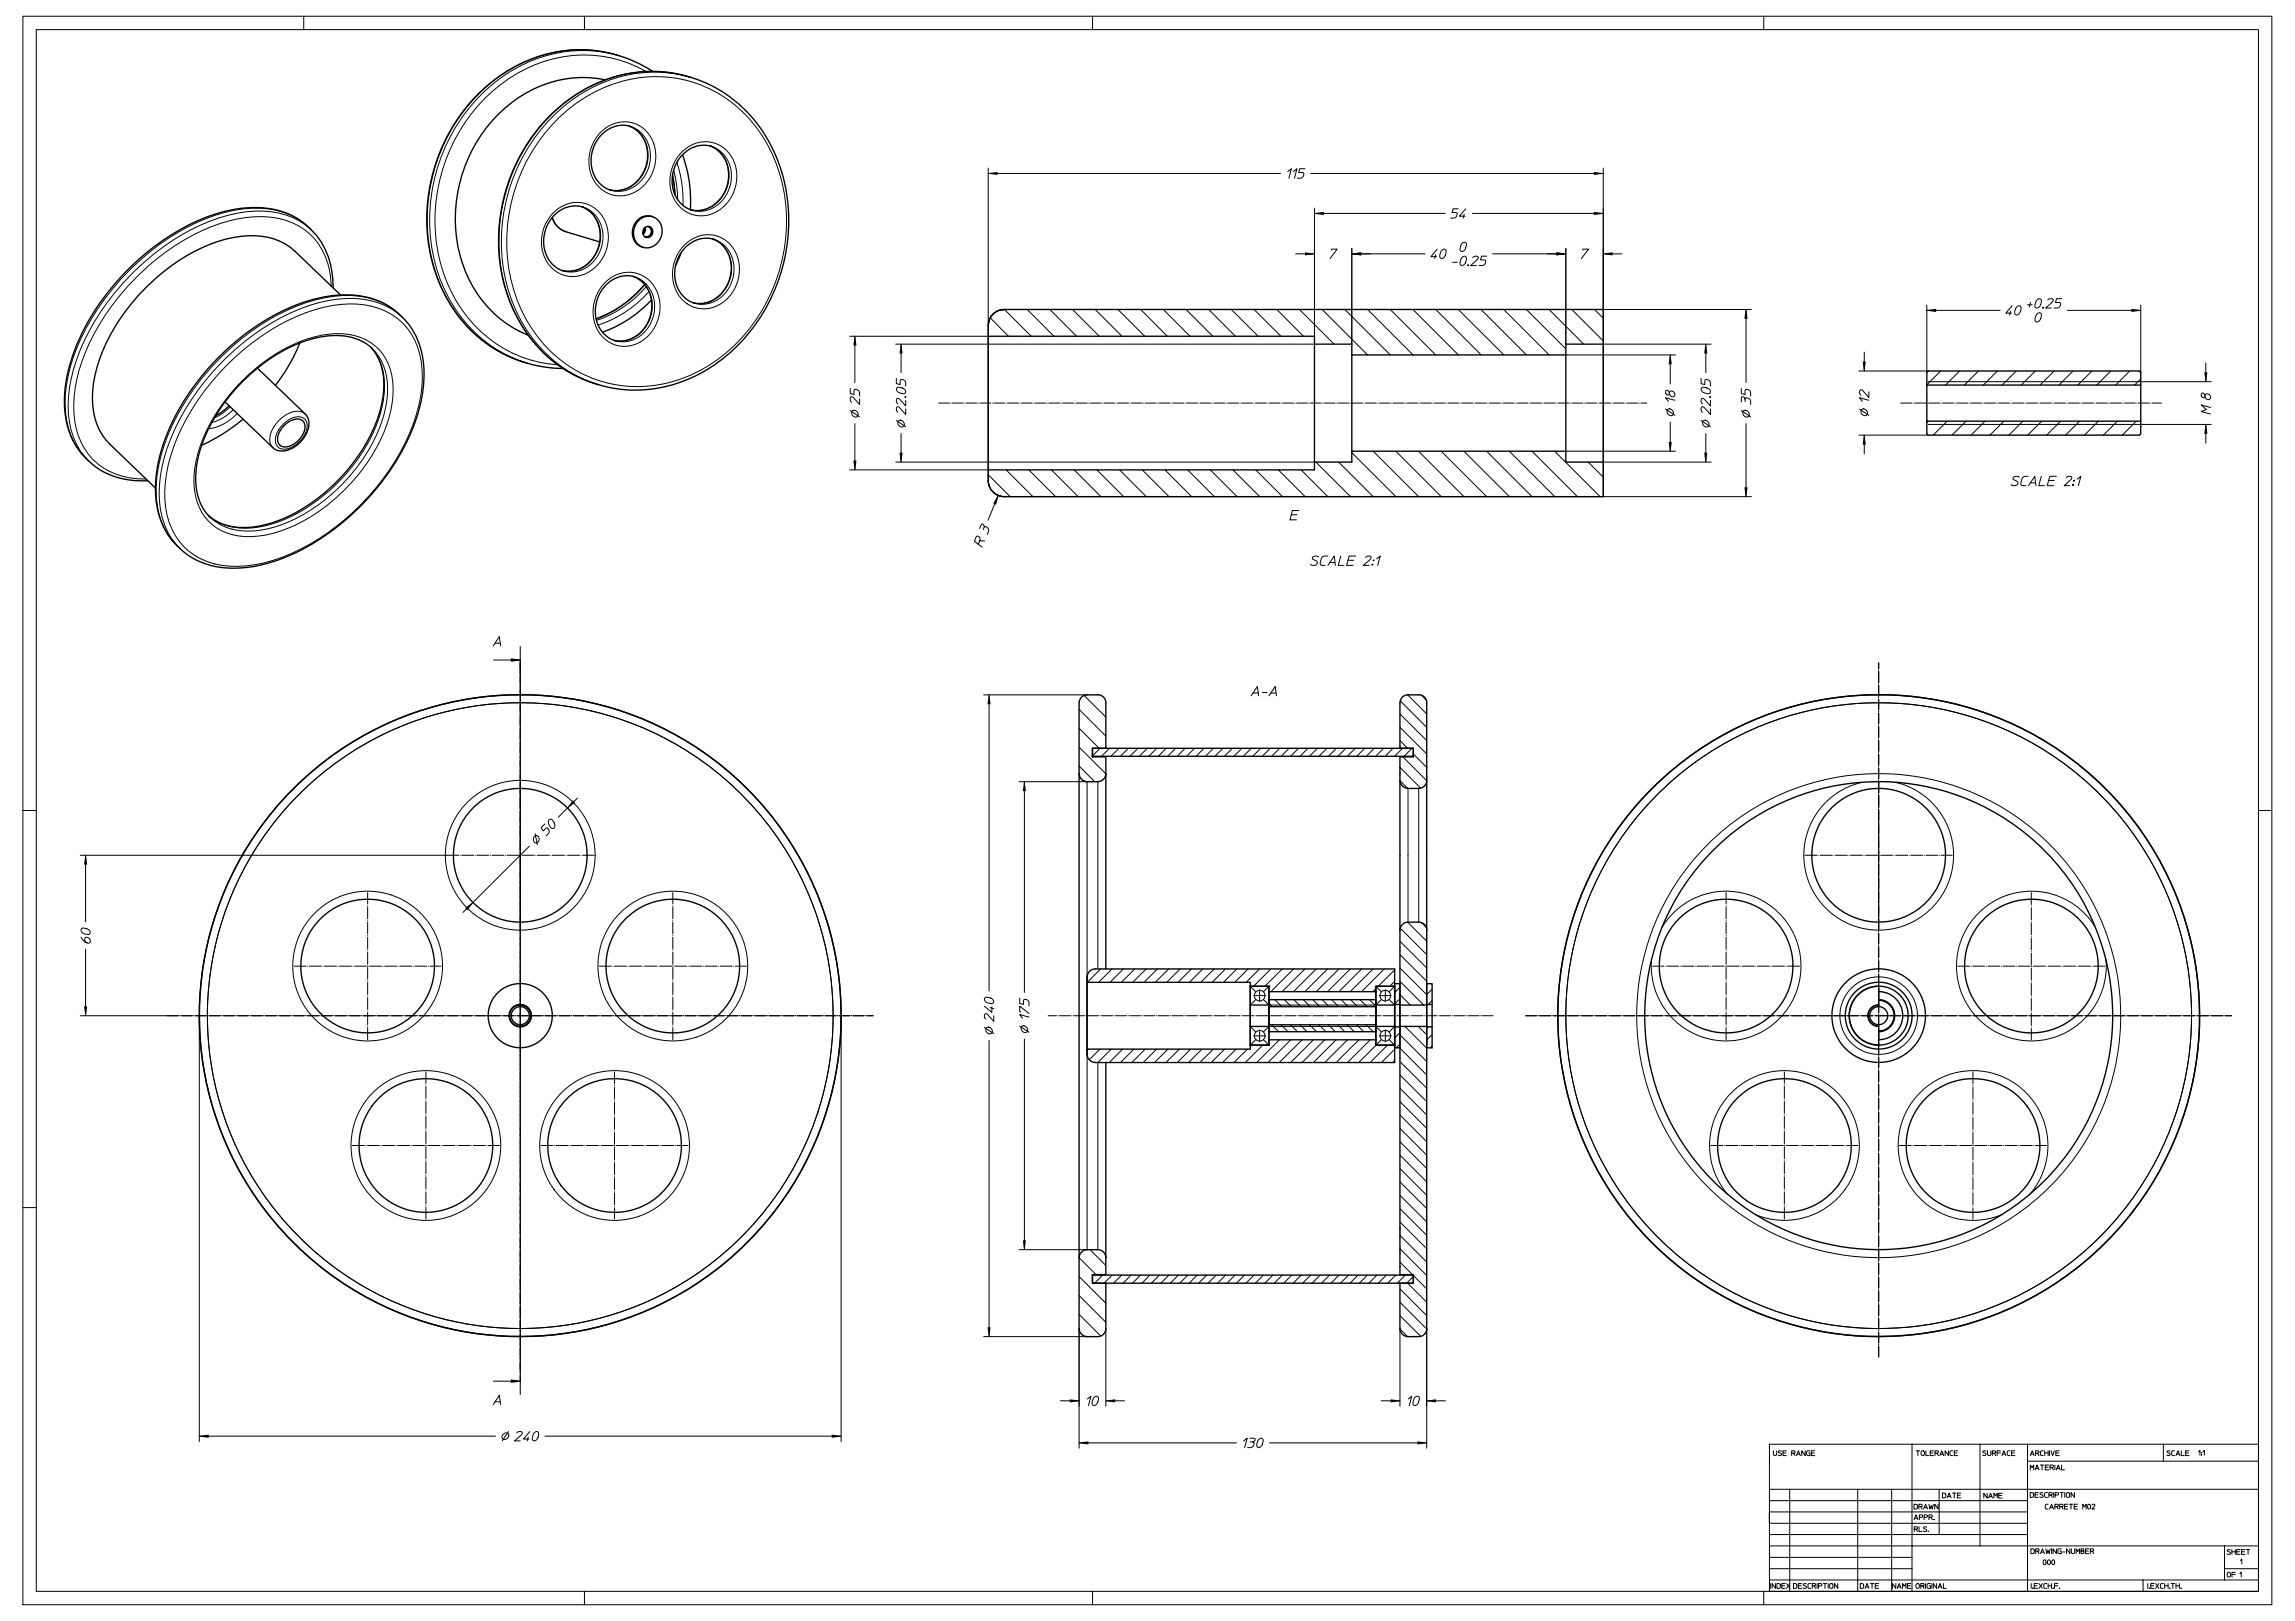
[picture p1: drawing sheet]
<svg xmlns="http://www.w3.org/2000/svg" width="841mm" height="594mm" viewBox="0 0 841 594" stroke-linecap="round" stroke-linejoin="round" font-family="sans-serif">
<g fill="none" stroke="#000" stroke-width=".37">
<path d="M8.4 6h824.1v582h-824.1zM13.3 10.9h814.3v572.2h-814.3zM111.3 6v4.9M214.2 6v4.9M400.4 6v4.9M646.3 6v4.9M226.1 20.2a50.7 50.7 0 0 0-49.6 13.2 64.3 64.3 0 0 0-12.8 75.8 48.8 48.8 0 0 0 28.5 23.6M227 20.5a50.6 50.6 0 0 0-49.7 13.2 64.3 64.3 0 0 0-12.7 75.8 48.7 48.7 0 0 0 28.4 23.5M236.7 26.2a47 47 0 0 0-50.2 2.6 62.7 62.7 0 0 0-21 78.3 46.9 46.9 0 0 0 38.8 26.6M252.4 28.1a49.9 49.9 0 0 0-46.6 10.6 64.6 64.6 0 0 0-17.6 74.9 49.1 49.1 0 0 0 30.2 27.1M253.3 28.4a50.6 50.6 0 0 0-49.7 13.2 64.3 64.3 0 0 0-12.7 75.8 48.6 48.6 0 0 0 28.4 23.6M205 43a49.9 49.9 0 0 1 46.3-13.6 48.6 48.6 0 0 1 34.4 34.2 63 63 0 0 1-26 70.4 46.7 46.7 0 0 1-68.7-20.5 63.1 63.1 0 0 1 14-70.5z"/>
<path d="M220.8 47.8a11.5 11.5 0 0 1 12.3-2.4 11.5 11.5 0 0 1 7.1 10.4 14.3 14.3 0 0 1-12.9 16 12.1 12.1 0 0 1-11.4-14.3 15.8 15.8 0 0 1 4.9-9.7zM230.5 46.2a11.9 11.9 0 0 1 5.6 16.8 11.5 11.5 0 0 1-12.7 6.6M230.9 46.3a11.9 11.9 0 0 1 6 17.1 11.3 11.3 0 0 1-13 6.3M248 59.5a44.7 44.7 0 0 1 2.3 15.8M250.2 55.3a11.5 11.5 0 0 1 12.3-2.6 11.5 11.5 0 0 1 7.4 10.1 14.3 14.3 0 0 1-12.6 16.3 12 12 0 0 1-11.8-14 15.2 15.2 0 0 1 4.7-9.8zM260.2 53.5a12 12 0 0 1 5.3 17.3 11.2 11.2 0 0 1-12.4 6.1M260.6 53.6a12.1 12.1 0 0 1 5 18.6 11 11 0 0 1-12.1 4.8M202.4 79.6a7.4 7.4 0 0 0 4.9 5.3M202.5 78.3a11.5 11.5 0 0 1 12.8-3.5 11.5 11.5 0 0 1 7.6 10.8 13.9 13.9 0 0 1-14.7 15.6 12.6 12.6 0 0 1-9.4-16 14.6 14.6 0 0 1 3.7-6.9zM213.1 75.7a12.2 12.2 0 0 1 4.6 18.4 11.1 11.1 0 0 1-11.6 5.1M213.6 75.8a11.8 11.8 0 0 1 6 16.9 11.3 11.3 0 0 1-13.1 6.6M246.5 64l.9 7.6"/>
<path d="M246.9 62.3a47.1 47.1 0 0 1 1.5 10.9M362.1 61.6v57.7a5.8 5.8 0 0 1 5.9-5.9M362.1 63.6h107.2M471.9 62.9l1.3-1.1-.9 3.5M474 62.9l1.3-1.1-1 3.5M478.2 61.8h-1.9l-.4 1.4 1.7 .1 .2 .6-.3 .9-.5 .4-1.6 .1M480.3 63.6h107.2M481.7 78.2h47.9M481.7 76.3v46.9M534.4 76.5h-1.9l-.4 1.4 1.7 .1 .2 .2-.2 .9-.4 .6-.6 .2h-1.2M536.5 78.6l-.3 1.3M537.1 76.5l-2.3 2.7h2.1"/>
<path d="M539.6 78.2h47.9M587.5 61.6v51.8h54.3M113 83.2a27.2 27.2 0 0 0-20.7-6.9 65.8 65.8 0 0 0-37 15.7 86.2 86.2 0 0 0-29.5 42.4 38.8 38.8 0 0 0 1.1 27.3l2.9 4.4 1.8 1.9M114.1 84.2a28.4 28.4 0 0 0-23.9-6.6 71 71 0 0 0-37 18.1 82.6 82.6 0 0 0-27.1 43.2 34.9 34.9 0 0 0 3.3 26.2l3.3 4M251 89.6a11.5 11.5 0 0 1 12.1-3 11.5 11.5 0 0 1 7.7 9.9 14.2 14.2 0 0 1-13.7 16.7 12.4 12.4 0 0 1-10.4-15.3 15.2 15.2 0 0 1 4.3-8.3zM261.1 87.6a12.1 12.1 0 0 1 4.6 18.4 10.9 10.9 0 0 1-11.6 5M261.6 87.7a11.7 11.7 0 0 1 6.6 15.5 11.6 11.6 0 0 1-13.7 7.9M474.8 93h6.9M487.9 91.6l.1-.3h2l-2.6 3.4M495.4 93h26.8M495.4 91v35.1M526.1 93.4l-.4 1.3"/>
<path d="M526.7 91.3l-2.3 2.7h2M528.4 91.8a.86 .86 0 0 1 .9-.5 .86 .86 0 0 1 .7 .8 2.17 2.17 0 0 1-1.8 2.6l-.4-.2a2.52 2.52 0 0 1 .6-2.7zM532.3 96.1h1.7M535.8 89.2a.87 .87 0 0 1 .9-.5 .87 .87 0 0 1 .7 .8v.5a1.77 1.77 0 0 1-2 2.1l-.3-.3v-.9zM535.8 94.3a.85 .85 0 0 1 .9-.4 .85 .85 0 0 1 .7 .7 2.19 2.19 0 0 1-1.7 2.7l-.7-.8zM537.9 97h.2v.3h-.3zM538 97.2h.1M539.7 94.4a1.02 1.02 0 0 1 1.1-.6 1.02 1.02 0 0 1 .9 .9l-2.8 2.6h2.1M544.8 93.9h-1.9l-.4 1.3 1.7 .1 .2 .6-.5 1.1-.6 .3h-1.3M546.9 93h26.9M573.8 91v35.1M580 91.6l.1-.3h2l-2.6 3.4"/>
<path d="M587.5 93h6.9M121.4 104.8a24.6 24.6 0 0 0-14.4-23.2 36.9 36.9 0 0 0-26.5 .4 86.2 86.2 0 0 0-49.1 46.9 44 44 0 0 0-2.7 30.8 23.6 23.6 0 0 0 21.9 15.8h3M146.3 115.2a28.4 28.4 0 0 0-23.8-6.7 71.3 71.3 0 0 0-37 18.2 83.2 83.2 0 0 0-27.2 43.1 34.8 34.8 0 0 0 3.3 26.2l3.3 4M147.4 116.2a28.3 28.3 0 0 0-23.8-6.6 70.7 70.7 0 0 0-37 18.1 83.2 83.2 0 0 0-27.2 43.2 36.4 36.4 0 0 0 2 23.9l1.3 2.3 3.3 4M221.7 103.6a11.5 11.5 0 0 1 12-3.3 11.5 11.5 0 0 1 8 9.7 14.5 14.5 0 0 1-12 16.9 11.9 11.9 0 0 1-12.4-13.3 15.3 15.3 0 0 1 4.4-10zM232.1 101.3a12.1 12.1 0 0 1 5.6 16.6 11.4 11.4 0 0 1-12.7 6.8M232.5 101.4a11.8 11.8 0 0 1 6 16.8 11.3 11.3 0 0 1-13.1 6.7M236.3 104.3a41.9 41.9 0 0 1-17.9 12.6M236.8 105a41 41 0 0 1-18.2 12.4M237.8 106.8a42.9 42.9 0 0 1-18.6 12.3M362.9 116.5l6.7 6.7M363.9 115a5.9 5.9 0 0 1 4.1-1.6h219.5v68.6h-219.5a5.8 5.8 0 0 1-5.9-5.9v-56.8l.4-2.2z"/>
<path d="M368.1 113.4l9.8 9.8M376.4 113.4l9.8 9.8M384.7 113.4l9.8 9.8M393 113.4l9.8 9.8M401.4 113.4l9.8 9.8M409.7 113.4l9.8 9.8M418 113.4l9.8 9.8M426.3 113.4l9.8 9.8M434.6 113.4l9.8 9.8M442.9 113.4l9.8 9.8M451.2 113.4l9.8 9.8M459.6 113.4l9.8 9.8"/>
<path d="M467.9 113.4l9.8 9.8M476.2 113.4l12.7 12.7M484.5 113.4l16.7 16.7M492.8 113.4l16.7 16.7M501.2 113.4l16.6 16.7M509.4 113.4l16.7 16.7M517.8 113.4l16.6 16.7M526.1 113.4l16.6 16.7M534.4 113.4l16.7 16.7M542.7 113.4l16.7 16.7M551 113.4l16.7 16.7M559.3 113.4l14.5 14.4"/>
<path d="M567.7 113.4l12.7 12.7M576 113.4l11.5 11.5M584.3 113.4l3.2 3.2M639.8 113.4v26.8M706.1 113.7h26.8M706.1 111.8v24.6M736.8 114.1l-.4 1.4M737.3 112l-2.3 2.8h2.1M739 112.5a.87 .87 0 0 1 1-.5 .87 .87 0 0 1 .7 .8 2.16 2.16 0 0 1-1.8 2.7l-.4-.3a2.57 2.57 0 0 1 .5-2.7zM743 111.7h1.7M744.1 110.8l-.5 1.7M746.5 109.9a.88 .88 0 0 1 1.2-.4 .88 .88 0 0 1 .3 1.2 1.68 1.68 0 0 1-1.9 2.1l-.2-.2a2.57 2.57 0 0 1 .6-2.7z"/>
<path d="M746.5 115a.87 .87 0 0 1 .9-.4 .87 .87 0 0 1 .7 .8 2.17 2.17 0 0 1-1.8 2.6l-.4-.2a2.52 2.52 0 0 1 .6-2.8zM748.6 112.6h.2l-.1 .3h-.2zM748.7 112.8h.1M750.4 110l.9-.5 1 .2-.2 1-2.5 2.2h2.1M755.5 109.5h-1.9l-.3 1.3 1.6 .1 .1 1.1-.4 .6-.6 .3h-1.3M757.6 113.7h26.9M784.5 111.8v24.6M82.8 134.1a74.9 74.9 0 0 1 38.9-22.1 30.2 30.2 0 0 1 24.2 4.9 26 26 0 0 1 8.9 21.9 65.1 65.1 0 0 1-14.5 36.7 84.4 84.4 0 0 1-40.4 29.9 36.8 36.8 0 0 1-26.3-.6 24.3 24.3 0 0 1-13.2-21.6 59 59 0 0 1 9.9-33.2 88.8 88.8 0 0 1 12.5-15.9zM135.9 127.2a22.3 22.3 0 0 1 4.6 19.3 58.4 58.4 0 0 1-19.6 33.1 52.3 52.3 0 0 1-28.5 13.9 20.9 20.9 0 0 1-15.9-4.5M136.4 127.7a21.7 21.7 0 0 1 5.3 19.2 57.7 57.7 0 0 1-19.3 33.4 52.1 52.1 0 0 1-28.8 14.2 20.9 20.9 0 0 1-16.6-4.9M311.3 123.2h50.8M313.3 123.2v17"/>
<path d="M328.2 126.1h153.5M328.5 138.7v1.9l1.3 .3 .2-1.7 .6-.1 .8 .3 .4 .5 .1 1.6M330.2 126.1v10.5M573.8 130.1h40.2M587.5 126.1h39.5M612.1 130.1v10.6M623.4 138.7v1.9l1.3 .3 .1-1.7h1.1l.8 .7 .1 1.6M625.1 126.1v10.5M681.2 136h25.4M683.2 129.1v6.9M706.6 139.9h103.7M711.1 136l-5 5"/>
<path d="M718.1 136l-5.2 5.1M725 136l-5.2 5.1M731.9 136l-5.1 5.1M738.9 136l-5.2 5.1M745.8 136l-5.1 5.1M752.7 136l-5.1 5.1M759.6 136l-5.1 5.1M766.6 136l-5.2 5.1M773.5 136l-5.2 5.1M780.5 136l-5.2 5.1M784.5 138.8l-2.3 2.3M808.3 133v6.9"/>
<path d="M84.3 149a18.1 18.1 0 0 1-5.7 4.1M85.4 150.1a16 16 0 0 1-7.8 4.7M86.9 151.5a17.1 17.1 0 0 1-10.5 5.6M87.4 140.9a56.7 56.7 0 0 1 33.1-18.5 20.5 20.5 0 0 1 19.8 7.4 25.1 25.1 0 0 1 3 20.4 65.1 65.1 0 0 1-32.6 41 39.3 39.3 0 0 1-23.4 5.2 18.4 18.4 0 0 1-16.1-17.5 46 46 0 0 1 9.3-29.5l4-5.2zM103.9 155.4a6.8 6.8 0 0 1 7.3-2.2 4.2 4.2 0 0 1 .8 5.5 9.3 9.3 0 0 1-8.8 5.8 3.4 3.4 0 0 1-2.1-4.7 9.8 9.8 0 0 1 2.8-4.4zM111.8 151.7a5.8 5.8 0 0 0-6.9 .3 10.4 10.4 0 0 0-5.8 10.7l.9 1.3M311.6 142.3v1.9l1.3 .4 .1-1.7 .3-.2 .8 .1 .6 .5 .3 .6v1.2M311.6 150.5l3.4 2.2M312.4 150.5a1.37 1.37 0 0 1 1.8 .5 1.37 1.37 0 0 1-.4 1.9 1.51 1.51 0 0 1-1.4-.8 1.51 1.51 0 0 1 0-1.6zM313.3 155.2v17M315 146.1v2.1l-2.2-2.5-.7-.3-.5 .6v.9l.5 .5M328.5 154.1l3.4 2.3"/>
<path d="M328.9 142a2.33 2.33 0 0 1 3 1.6l-.1 .3a2 2 0 0 1-2.1 .2 2 2 0 0 1-1.1-1.8zM329.4 154.2a1.35 1.35 0 0 1 1.7 .5 1.35 1.35 0 0 1-.4 1.8 1.49 1.49 0 0 1-1.4-.8 1.49 1.49 0 0 1 .1-1.5zM330.2 158.8v10.5M331.6 145.4l.3 .3zM331.8 145.5h.1M331.9 149.8v2.1l-2.5-2.8a1.02 1.02 0 0 0-1 .9 1.02 1.02 0 0 0 .6 1.1M331.9 146.7v2.1l-2.5-2.8a1 1 0 0 0-1 .9 1 1 0 0 0 .6 1.1M610.3 149.9l3.5 2.3M610.6 143.1a.84 .84 0 0 1 1.1 .6 .84 .84 0 0 1-.8 1l-.6-.8zM611.2 150a1.36 1.36 0 0 1 1.8 .5 1.36 1.36 0 0 1-.4 1.8 1.48 1.48 0 0 1-1.5-.7 1.48 1.48 0 0 1 .1-1.6zM611.7 143.9a1.07 1.07 0 0 1 1.8-.1 1.07 1.07 0 0 1-.5 1.6l-.9-.4-.4-.8M612.1 154.7v10.6"/>
<path d="M613.8 146.7l-3.5-.9 1.1 1.3M623.4 154.1l3.4 2.3M623.6 142.1a2.14 2.14 0 0 1 3.1 1.8 2 2 0 0 1-2.1 .2 2 2 0 0 1-1.1-1.8zM624.2 154.2a1.36 1.36 0 0 1 1.8 .5 1.36 1.36 0 0 1-.4 1.8 1.49 1.49 0 0 1-1.5-.7 1.49 1.49 0 0 1 .1-1.6zM625.1 158.8v10.5M626.5 145.4l.3 .3zM626.7 145.5h.1M626.8 149.8v2.1l-2.2-2.5-1-.3-.2 1.1 .5 .9M626.8 146.7v2.1l-2.2-2.5-1-.3-.2 1.1 .5 .9M638.1 147.3v-1.3a.7 .7 0 0 1 .8-.5 .7 .7 0 0 1 .6 .8 1.13 1.13 0 0 1 1.2-.4 1.13 1.13 0 0 1 .8 1v1.3M638.1 142.3v1.9l1.4 .4 .1-1.7 .2-.2 .9 .1 .8 .8v1.5M638.1 150.5l3.4 2.2"/>
<path d="M639 150.5a1.37 1.37 0 0 1 1.7 .5 1.37 1.37 0 0 1-.4 1.9 1.51 1.51 0 0 1-1.4-.8 1.51 1.51 0 0 1 .1-1.6zM639.5 146.3v.8M639.8 155.2v26.8M681.2 159.4h25.4M681.4 149.9l3.4 2.3M682 150.3a1.31 1.31 0 0 1 2 .1 1.31 1.31 0 0 1-.4 1.9 1.6 1.6 0 0 1-1.6-2zM683.2 159.4v6.9M684.8 146.7l-3.4-.9 1 1.3M684.8 143.6v2.1l-2.5-2.8a1.02 1.02 0 0 0-1 .8 1.02 1.02 0 0 0 .7 1.2M706.6 155.5h103.7M706.6 154.3l-.5 .6M713.6 154.3l-5.2 5.1"/>
<path d="M720.5 154.3l-5.2 5.1M727.4 154.3l-5.1 5.1M734.3 154.3l-5.1 5.1M741.3 154.3l-5.2 5.1M748.2 154.3l-5.1 5.1M755.1 154.3l-5.1 5.1M762.1 154.3l-5.2 5.1M769 154.3l-5.2 5.1M775.9 154.3l-5.1 5.1M782.8 154.3l-5.1 5.1M806.9 144.1a.84 .84 0 0 1 1.1 .7 .84 .84 0 0 1-.9 .9l-.5-.8zM808 144.9a1.07 1.07 0 0 1 1.7-.1 1.07 1.07 0 0 1-.4 1.7 1.42 1.42 0 0 1-1.3-1.2"/>
<path d="M808.3 155.5v6.9M810 149.3l-3.4-.9 1.9 1.7-1.9 .7 3.4 .9M311.3 172.2h50.8M328.2 169.3h153.5M362.1 176.1a5.8 5.8 0 0 0 5.9 5.9M362.1 173.9l8.1 8.1M368.7 172.2l9.8 9.8M377 172.2l9.8 9.8M385.3 172.2l9.8 9.8M393.6 172.2l9.8 9.8M402 172.2l9.8 9.8M410.3 172.2l9.8 9.8"/>
<path d="M418.6 172.2l9.8 9.8M426.9 172.2l9.8 9.8M435.2 172.2l9.8 9.8M443.5 172.2l9.8 9.8M451.8 172.2l9.8 9.8M460.2 172.2l9.8 9.8M468.5 172.2l9.8 9.8M476.8 172.2l9.8 9.8M482.2 169.3l12.7 12.7M490.5 169.3l12.7 12.7M495.4 165.9l16.1 16.1M503.2 165.3l16.7 16.7"/>
<path d="M511.5 165.3l16.6 16.7M519.8 165.3l16.7 16.7M528.1 165.3l16.7 16.7M536.4 165.3l16.7 16.7M544.8 165.3l16.6 16.7M553.1 165.3l16.6 16.7M561.4 165.3l16.7 16.7M569.7 165.3l16.7 16.7M573.8 165.3h40.2M582 169.3l5.5 5.5M587.5 169.3h39.5M740 174.9a1.39 1.39 0 0 0-2.3 .7l1.4 .7a.95 .95 0 0 1 .2 1.2 .95 .95 0 0 1-1 .5l-1.3-.5"/>
<path d="M743.2 174.5a2 2 0 0 0-2 .5l-.6 2.5 .6 .5h1.1M743.3 178l2.3-3.5 .5 3.5M744 176.9h1.9M748 174.5l-.9 3.5h2.1M750.7 176.1h2.1M753.5 174.5h-2.4l-.9 3.5h2.4M757.2 175a1.04 1.04 0 0 1 1.1-.5 1.04 1.04 0 0 1 .8 .9l-2.7 2.6h2M759.6 177.5h.2v.3h-.3zM759.6 177.7h.1M760 176h.2v.2h-.3zM760 176.2h.1M761.2 175.6l1.3-1.1-.9 3.5"/>
<path d="M358.5 199.4l1.4 1.1M359 193.7l.5-1.2a.7 .7 0 0 1 .9-.2 .7 .7 0 0 1 .2 .9 1.13 1.13 0 0 1 1.4 .1 1.13 1.13 0 0 1 .3 1.3l-.5 1.2M359 198.1l-.5 1.3-1.4-1.1 .6-1.5a.95 .95 0 0 1 1.3 0 .95 .95 0 0 1 0 1.3l1.8 .2M360.6 193.2l-.3 .9M364.1 180.5l1.8 1.1 1.3 .3M365.8 181.6l-3.7 9M473.2 188.6h2.1M476 187.1h-2.4l-.9 3.4h2.4M587.5 182h54.3M483.2 204.1a1.38 1.38 0 0 0-2.3 .7l1.5 .8a1.07 1.07 0 0 1 .1 1.4 1.07 1.07 0 0 1-1.5 .2l-.8-.4M486.5 203.8a2 2 0 0 0-2 .4l-.7 2.6 .4 .3 1.4 .1M486.6 207.2l2.3-3.4 .4 3.4"/>
<path d="M487.3 206.2h1.9M491.3 203.8l-.9 3.4h2M494 205.3h2M496.8 203.8h-2.4l-.9 3.4h2.4M500.4 204.3l.9-.5 1.1 .2-.3 1-2.5 2.2h2.1M502.8 206.8h.3l-.1 .2h-.2zM502.9 206.9h.1M503.3 205.2h.2l-.1 .3h-.2zM503.3 205.4h.1M504.5 204.8l1.3-1-.9 3.4M180.7 236.7l2.3-3.4 .4 3.4M181.4 235.7h1.9"/>
<path d="M190.6 237v9.8M180.8 241.9h9.8M360.5 254.6h37.9M362.4 254.6v108.5M395.4 259.9l9.8 9.8M397.3 254.8l7.9 8M458.5 255l2.3-3.4 .4 3.4M459.2 254h1.9M462.6 253.8h1.7M465 255l2.3-3.4 .4 3.4M465.7 254h1.9M513.1 256.8l9.7 9.7"/>
<path d="M515.8 254.6l7 7M520.9 254.8l1.7 1.7M395.4 266.8l7.4 7.4M395.4 273.8l9.8 9.8M403.1 274.2l-2.8 2.8M406.6 274.2l-3 2.9M410 274.2l-2.9 2.9M413.5 274.2l-2.9 2.9M417 274.2l-3 2.9M420.4 274.2l-2.9 2.9M423.9 274.2l-2.9 2.9M427.4 274.2l-3 2.9"/>
<path d="M430.8 274.2l-2.9 2.9M434.3 274.2l-3 2.9M437.8 274.2l-3 2.9M441.2 274.2l-2.9 2.9M444.7 274.2l-3 2.9M448.1 274.2l-2.9 2.9M451.6 274.2l-2.9 2.9M455.1 274.2l-2.9 2.9M458.5 274.2l-2.9 2.9M462 274.2l-2.9 2.9M465.5 274.2l-3 2.9M468.9 274.2l-2.9 2.9"/>
<path d="M472.4 274.2l-2.9 2.9M475.9 274.2l-3 2.9M479.3 274.2l-2.9 2.9M482.8 274.2l-3 2.9M486.3 274.2l-3 2.9M489.7 274.2l-2.9 2.9M493.2 274.2l-2.9 2.9M496.6 274.2l-2.9 2.9M500.1 274.2l-2.9 2.9M503.6 274.2l-2.9 2.9M507 274.2l-2.9 2.9M510.5 274.2l-2.9 2.9"/>
<path d="M513 261.6l9.8 9.8M513 266.5l9.8 9.8M513 271.4l2.8 2.8M514 274.2l-3 2.9M514.1 277.3l8.7 8.8M517.5 274.2l-3 2.9M517.9 276.3l4.9 4.9M8.4 297h4.9M211.6 292.4l-7 7.1M373.4 286.4h25v71.6M375.4 286.4v77.3M395.4 280.7l5.8 5.7"/>
<path d="M402.3 286.4v68.7M513 281.2l7.6 7.6M513 286.1l2.8 2.8M516 288.9v49M519.9 288.9v49M682.2 286.7a27.4 27.4 0 0 0-16.4 42.2 27.4 27.4 0 0 0 45.3 0 27.4 27.4 0 0 0-16.4-42.2M827.6 297h4.9M29.4 313.4h134.3M31.4 313.4v24.4M194 310.1l-24.3 24.3M195.8 306.6a1.07 1.07 0 0 1 1.3-.3 1.07 1.07 0 0 1 .5 1.4 1.09 1.09 0 0 1-1.3 1.2 1.09 1.09 0 0 1-.8-1.5zM196.1 305.5l.8 4.1"/>
<path d="M199.7 301.9l-1.4 1.4 .7 1.2 1.3-1.1h.3l.5 .7 .1 1.1-1.1 1.1M201.3 300.3l.2-.1a2.03 2.03 0 0 1 1.2 3.4 2.27 2.27 0 0 1-1.4-3.3zM515.8 337.9l7 7M520.9 338.1l1.7 1.7M609 339.8a27.4 27.4 0 0 1 45.2-2.6 27.4 27.4 0 0 1-13.9 43.1 27.4 27.4 0 0 1-35.1-28.6M767.9 339.8a27.4 27.4 0 0 0-45.2-2.6 27.4 27.4 0 0 0 14 43.1 27.4 27.4 0 0 0 35-28.6M29.7 343.4a2.83 2.83 0 0 0 3.1 2.1 1.18 1.18 0 0 0-.1-1.7 1.18 1.18 0 0 0-1.7 .2l.1 .8 .8 .7M29.9 340.3a2.07 2.07 0 0 1 3.1 1.7 2.04 2.04 0 0 1-3.3-1.5zM31.4 347.8v24.4M403.3 355.1l-4.9 4.9M407.5 355.1l-4.9 4.9M411.7 355.1l-4.9 4.9"/>
<path d="M415.8 355.1l-4.9 4.9M420 355.1l-4.9 4.9M424.1 355.1l-4.9 4.9M428.3 355.1l-4.9 4.9M432.4 355.1l-4.9 4.9M436.6 355.1l-4.9 4.9M440.8 355.1l-4.9 4.9M444.9 355.1l-4.9 4.9M449.1 355.1l-4.9 4.9M453.2 355.1l-4.9 4.9M457.4 355.1l-4.9 4.9M461.5 355.1l-4.9 4.9"/>
<path d="M465.7 355.1l-6.3 6.3M469.9 355.1l-6.4 6.3M474 355.1l-8.3 8.3M478.2 355.1l-8.4 8.3M482.3 355.1l-8.3 8.3M486.5 355.1l-8.3 8.3M490.6 355.1l-8.3 8.3M494.8 355.1l-8.3 8.3M499 355.1l-8.4 8.3M503.1 355.1l-8.3 8.3M507.3 355.1l-8.4 8.3M511.1 359.6l-1.9 1.8"/>
<path d="M511.1 355.4l-6 6M513 344.9l9.8 9.8M513 349.8l9.8 9.8M513 354.7l9.8 9.8M513 359.6l8.7 8.7M513.1 340.1l9.7 9.7M29.4 372.2h31.9M73 372.2v156M308.2 372.2v156M360.7 368.7l2.8 2.3v-2.1M360.7 376.5l3.5 2.3M361 365.6a2.07 2.07 0 0 1 3.1 1.8 2 2 0 0 1-2.1 .2 2 2 0 0 1-1.2-1.8z"/>
<path d="M361.6 376.5a1.43 1.43 0 0 1 1.7 .5 1.43 1.43 0 0 1 0 1.7 1.43 1.43 0 0 1-1.7-.4 1.43 1.43 0 0 1 0-1.8zM362.8 369.2l1.4 .4M364.2 372.2v2.1l-2.6-2.8a.61 .61 0 0 0-.9 .6l.1 .8 .4 .6M373.7 365.8v1.9l1.3 .3 .1-1.6 .6-.2 .9 .3 .4 .5 .1 1.6M373.7 376l3.4 2.3M374 370.9l-.3-.1v-2.1l3.4 2.7M374.5 376a1.36 1.36 0 0 1 1.8 .6 1.36 1.36 0 0 1-.4 1.8 1.5 1.5 0 0 1-1.4-.8 1.5 1.5 0 0 1 0-1.6zM377.1 372.7l-3.4-.9 1 1.3M458.2 361.4l2 2.1M458.2 376.1l2 2.1M460.2 366.2l-2 2.1M463 378.2l2-2.1h39.2l2 2.1"/>
<path d="M463 366.2l2 2.1h39.2l2-2.1M465 367.6l1.3 1.3M465 361.4l-2 2.1M466 375.5l2.6 2.6M467.2 366.3l2.6 2.6M469.4 375.5l2.6 2.6M470.6 366.3l2.6 2.6M472.9 375.5l2.6 2.6M474.1 366.3l2.6 2.6M476.4 375.5l2.6 2.6M477.6 366.3l2.6 2.6M479.8 375.5l2.6 2.6"/>
<path d="M481 366.3l2.6 2.6M483.3 375.5l2.6 2.6M484.5 366.3l2.6 2.6M486.8 375.5l2.5 2.6M488 366.3l2.5 2.6M490.3 375.5l2.5 2.6M491.5 366.3l2.5 2.6M493.7 375.5l2.6 2.6M494.9 366.3l2.6 2.6M497.2 375.5l2.5 2.6M498.4 366.3l2.5 2.6M500.6 375.5l2.6 2.6"/>
<path d="M501.8 366.3l2.4 2.4M504.1 375.5l.1 .1M504.2 362.3l-1.1 1.1M504.2 361.4l2 2.1M509 366.2l2.1 2.1M511.1 376.1l-2.1 2.1M511.1 361.4l-2.1 2.1M513 378.4l-1.9 2M513 379.2l9.8 9.8M513 364.5l3.8 3.8M513 365.9l-1.9 2M513 361.8l-1.9 1.9"/>
<path d="M514.8 376.1l8 8M519.7 376.1l3.1 3.1M523.4 376.3l-.6 .6M524.8 379.1l-2 2M524.8 366.6l-1.5 1.5M524.8 362.5l-2 1.9M362.4 381.2v108.6M375.4 380.7v77.2M398.4 386.4v71.5h-25M398.9 384.5l-.5 .5M403 384.5l-3.9 3.9M407.2 384.5l-4.9 4.9v68.5"/>
<path d="M411.4 384.5l-4.9 4.9M415.5 384.5l-4.9 4.9M419.7 384.5l-4.9 4.9M423.8 384.5l-4.9 4.9M428 384.5l-4.9 4.9M432.2 384.5l-5 4.9M436.3 384.5l-4.9 4.9M440.4 384.5l-4.8 4.9M444.6 384.5l-4.9 4.9M448.8 384.5l-4.9 4.9M452.9 384.5l-4.9 4.9M457.1 384.5l-4.9 4.9"/>
<path d="M458.5 383l-.3 .4M460.2 381l-2 2M462.7 383l-6.3 6.4M463 381l2 2M468.8 381l-8.3 8.4M473 381l-8.3 8.4M477.2 381l-8.4 8.4M481.3 381l-8.3 8.4M485.5 381l-8.4 8.4M489.6 381l-8.3 8.4M493.8 381l-8.3 8.4M497.9 381l-8.3 8.4"/>
<path d="M502.1 381l-8.3 8.4M506.2 381l-8.3 8.4M508.4 383l-6.3 6.4M509 381l2.1 2M511.1 384.5l-4.9 4.9M511.1 388.7l-.7 .7M513 384.1l9.8 9.8M513 389l9.8 9.8M513 393.9l9.8 9.8M513 398.8l9.8 9.8M513 382.6l-1.4 1.4M524.8 383.3l-.7 .7"/>
<path d="M513 403.7l9.8 9.8M513 408.6l9.8 9.8M513 413.5l9.8 9.8M513 418.4l9.8 9.8M513 423.3l9.8 9.8M513 428.2l9.8 9.8M513 433.1l9.8 9.8M513 438l9.8 9.8M633.2 437.7a27.4 27.4 0 0 1 11.5-43.8 27.4 27.4 0 0 1 36.6 26.7 27.4 27.4 0 0 1-38 24.5M743.8 437.7a27.4 27.4 0 0 0-11.6-43.8 27.4 27.4 0 0 0-36.6 26.7 27.4 27.4 0 0 0 38.1 24.5M8.4 442.5h4.9M399.5 457.9l5.7 5.8"/>
<path d="M513 442.9l9.8 9.8M513 447.8l9.8 9.8M513 452.7l9.8 9.8M513 457.6l9.8 9.8M395.4 460.9l6.2 6.2M395.4 467.8l9.8 9.8M395.4 474.7l9.8 9.8M400.6 467.2l-.3 .3M404.1 467.2l-3 3M404.8 470.2l.4 .5M407.5 467.2l-2.9 3M411 467.2l-2.9 3"/>
<path d="M414.5 467.2l-2.9 3M417.9 467.2l-2.9 3M421.4 467.2l-2.9 3M424.9 467.2l-3 3M428.3 467.2l-2.9 3M431.8 467.2l-2.9 3M435.3 467.2l-3 3M438.7 467.2l-2.9 3M442.2 467.2l-3 3M445.7 467.2l-3 3M449.1 467.2l-2.9 3M452.6 467.2l-2.9 3"/>
<path d="M456 467.2l-2.9 3M459.5 467.2l-2.9 3M463 467.2l-3 3M466.4 467.2l-2.9 3M469.9 467.2l-2.9 3M473.4 467.2l-3 3M476.8 467.2l-2.9 3M480.3 467.2l-2.9 3M483.8 467.2l-3 3M487.2 467.2l-2.9 3M490.7 467.2l-2.9 3M494.2 467.2l-3 3"/>
<path d="M497.6 467.2l-2.9 3M501.1 467.2l-2.9 3M504.5 467.2l-2.9 3M508 467.2l-2.9 3M511.5 467.2l-3 3M513 462.5l4.6 4.6M513 472.3l9.8 9.8M513 477.2l9.8 9.8M514.9 467.2l-2.9 3M515.8 470.2l7 7M517.9 467.4l4.9 4.9M517.9 467.7l-2.4 2.5"/>
<path d="M360.5 489.8h37.9M395.4 481.6l8 8M395.4 486.9v43.8M405.2 486.9v28.4M513 482.1l7.6 7.6M513 486.9v28.4M513 487l2.8 2.8M522.8 486.9v43.8M180.7 514.7l2.3-3.4 .4 3.4M180.8 506.1h9.8M181.4 513.7h1.9M190.6 501.2v9.8"/>
<path d="M388.6 513.3h6.8M398.5 512.6l1.3-1-.9 3.4M400.9 512a.87 .87 0 0 1 1-.4 .87 .87 0 0 1 .7 .8 2.18 2.18 0 0 1-1.8 2.6l-.4-.2a2.79 2.79 0 0 1 .5-2.8zM405.2 513.3h6.9M506.2 513.3h6.8M516 512.6l1.3-1-.9 3.4M518.5 512a.87 .87 0 0 1 .9-.4 .87 .87 0 0 1 .7 .8l-.2 1.3a1.19 1.19 0 0 1-.8 1.2 1.19 1.19 0 0 1-1.3-.3v-.9zM522.8 513.3h6.9M73 526.3h108.6M184.2 525.8a1.15 1.15 0 0 1 1.9-.6 1.15 1.15 0 0 1-.3 1.9 1.05 1.05 0 0 1-1.5 .2 1.05 1.05 0 0 1-.1-1.5zM186.3 524.6l-2.3 3.4M189.3 525.1l1-.5 1 .2-.2 1-2.5 2.2h2"/>
<path d="M193.6 526.6l-.4 1.4M194.1 524.6l-2.3 2.7h2.1M195.8 525a.9 .9 0 0 1 1.2-.3 .9 .9 0 0 1 .4 1.1 1.77 1.77 0 0 1-2 2.1l-.3-.3v-.9zM199.7 526.3h108.5M395.4 528.7h57.7M455.7 528l1.3-1-.9 3.5M458 527h1.3a.7 .7 0 0 1 .6 .8 .7 .7 0 0 1-.9 .6 1.14 1.14 0 0 1 .5 1.3 1.14 1.14 0 0 1-1.1 .8h-1.3M458.2 528.4h.8M461.3 527.4a.87 .87 0 0 1 .9-.4 .87 .87 0 0 1 .7 .8 2.24 2.24 0 0 1-1.7 2.7l-.5-.3a2.58 2.58 0 0 1 .6-2.8zM465.1 528.7h57.7M649.9 531.6v1.3a.62 .62 0 0 0 .6 .5 .62 .62 0 0 0 .6-.5v-1.3M652.8 531.8l-.3-.1a.45 .45 0 0 0-.6-.1 .45 .45 0 0 0-.1 .6l.8 .3a.53 .53 0 0 1 .1 .8 .53 .53 0 0 1-.8 0l-.3-.2"/>
<path d="M653.4 532.4h1M654.6 531.6h-1.2v1.8h1.2M656.6 532.5v.9M657.3 532.5h-.7v-.9h.8a.45 .45 0 0 1 .4 .5 .45 .45 0 0 1-.5 .4l.5 .9M658.3 533.4l.7-1.8 .7 1.8M658.5 532.9h1M661.5 531.6v1.8l-1.2-1.8v1.8M663.3 531.6l-1 .1-.3 .5 .2 1.1 1.1 .1v-1h-.5M663.8 532.4h1M665 531.6h-1.2v1.8h1.2M700.7 529.2v37.3h-52.3v4.2M702.2 531.6h.6v1.8"/>
<path d="M702.8 531.6h.6M704.2 531.7a.64 .64 0 0 1 1 .5v.7a.62 .62 0 0 1-.6 .5 .62 .62 0 0 1-.6-.5zM705.7 531.6v1.8h1.1M707.3 532.4h1.1M708.6 531.6h-1.3v1.8h1.3M709.1 532.5v.9M709.8 532.5h-.7v-.9h.8a.45 .45 0 0 1 .4 .5 .45 .45 0 0 1-.5 .4l.5 .9M710.8 533.4l.8-1.8 .7 1.8M711.1 532.9h.9M714 531.6v1.8l-1.2-1.8v1.8M715.6 531.6l-.9 .1-.1 .5v.9l1 .3M716.1 532.4h1.1"/>
<path d="M717.4 531.6h-1.3v1.8h1.3M725.6 529.2v37.3M727.7 531.8l-.2-.1a.45 .45 0 0 0-.7-.1 .45 .45 0 0 0 0 .6l.7 .3a.53 .53 0 0 1 .1 .8 .53 .53 0 0 1-.8 0l-.3-.2M728.3 531.6v1.3a.62 .62 0 0 0 .6 .5 .62 .62 0 0 0 .6-.5v-1.3M730.1 532.5v.9M730.8 532.5h-.7v-.9h.8a.45 .45 0 0 1 .4 .5 .45 .45 0 0 1-.5 .4l.5 .9M731.8 532.4h1.3M733.1 531.6h-1.3v1.8M733.6 533.4l.7-1.8 .7 1.8M733.8 532.9h1M736.6 531.6l-.7 .1-.4 .5 .2 1.1 .9 .1M737.1 532.4h1.1"/>
<path d="M738.4 531.6h-1.3v1.8h1.3M743 535.4h84.6v10.3M743 529.2v53.9M744 538.6v-1.7l.6 .9 .6-.9v1.7M744 533.4l.7-1.8 .7 1.8M744.2 532.9h1M745.8 538.6l.7-1.7 .7 1.7M745.9 532.5v.9M746 538.1h1M746.7 532.5h-.8v-.9h.9a.45 .45 0 0 1 .4 .5 .45 .45 0 0 1-.5 .4l.5 .9M747.7 536.9h.6v1.7M748.3 536.9h.6"/>
<path d="M748.8 531.6l-.8 .1-.3 .5 .1 .9 1 .3M749.3 531.6v1.8M749.3 532.4h1.2M749.5 537.6h1M750.5 531.6v1.8M750.7 536.9h-1.2v1.7h1.2M751.1 531.6v1.8M751.2 537.7v.9M751.6 531.6l.6 1.8 .6-1.8M751.9 537.7h-.7v-.8h.9a.45 .45 0 0 1 .4 .5 .45 .45 0 0 1-.6 .3l.6 .9M753 536.9v1.7M753.4 532.4h1"/>
<path d="M753.5 538.6l.7-1.7 .7 1.7M753.7 538.1h1M754.6 531.6h-1.2v1.8h1.2M755.5 536.9v1.7h1M792.8 529.2v6.2M795.2 531.8l-.2-.1a.45 .45 0 0 0-.6-.1 .45 .45 0 0 0-.1 .6l.7 .3a.45 .45 0 0 1 .3 .6 .45 .45 0 0 1-.5 .3l-.8-.3M796.9 531.6l-.8 .1-.3 .5 .2 1.1 .9 .1M797.4 533.4l.7-1.8 .7 1.8M797.6 532.9h1M799.3 531.6v1.8h1.1M800.9 532.4h1.1M802.1 531.6h-1.2v1.8h1.2"/>
<path d="M805.6 532l.6-.5v1.8M806.7 533l.1 .1zM806.7 532.2l.1 .2zM806.7 533.1h.1M806.7 532.3h.1M807.3 532l.5-.5v1.8M827.6 535.4v-6.2h-179.2v37.3M648.4 558.2v-4.2v4.2M648.4 545.7h32.4M648.4 558.2h94.6M648.4 554h94.6M648.4 549.9h94.6"/>
<path d="M655.8 545.7v37.4M680.8 545.7h12.4v37.4M680.8 545.7v37.4M693.2 545.7h17.4M701.4 556.9l.7-1.8 .7 1.8M701.4 551.2h.7l.5 .4-.2 1.3-1 .1zM701.6 556.4h1M703.2 552.1v.9M703.2 559.5v1.7h1.1M703.3 556h.9a.44 .44 0 0 0 .4-.4 .44 .44 0 0 0-.4-.5h-.9v1.8M703.9 552.1h-.7v-.9h.8a.45 .45 0 0 1 .4 .5 .45 .45 0 0 1-.5 .4l.5 .9M704.9 553l.7-1.8 .7 1.8"/>
<path d="M705.1 556h.8a.44 .44 0 0 0 .4-.4 .44 .44 0 0 0-.4-.5h-.8v1.8M705.2 552.4h.9M706 559.6l-.2-.1a.52 .52 0 0 0-.6 0 .52 .52 0 0 0-.3 .5l.9 .4a.43 .43 0 0 1 .2 .5 .43 .43 0 0 1-.4 .3l-.8-.2M706.9 551.2l.3 1.8 .5-1.3 .4 1.3 .3-1.8M706.9 556v.9M707.6 556h-.7v-.9h.8a.45 .45 0 0 1 .4 .5 .45 .45 0 0 1-.5 .4l.5 .9M708.6 556.7l.2 .2zM708.7 556.9h.1M710.2 551.2v1.8l-1.2-1.8v1.8M711.8 547.1l1.1 .2 .1 1.1-.3 .4-.9 .1zM713.6 548.9l.7-1.8 .7 1.8M713.8 548.4h.9"/>
<path d="M715.5 547.1h.6v1.8M716.1 547.1h.6M717.3 547.9h1M718.5 547.1h-1.2v1.8h1.2M728.2 547.2v1.8l-1.2-1.8v1.8M728.7 549l.7-1.8 .7 1.8M728.9 548.4h1M730.7 549v-1.8l.6 1 .6-1v1.8M732.4 548h1.1M733.7 547.2h-1.3v1.8h1.3M743.9 546.9h.7l.5 .4-.1 1.3-1.1 .1zM745.7 547.8h1.1"/>
<path d="M746.9 546.9h-1.2v1.8h1.2M748.7 547.1l-.3-.1a.52 .52 0 0 0-.6-.1 .52 .52 0 0 0-.2 .6l.9 .4a.43 .43 0 0 1 .2 .5 .43 .43 0 0 1-.5 .3l-.7-.2M750.3 546.9l-.8 .1-.3 .5 .2 1.1 .9 .1M750.5 551.2h-.7l-.3 .5 .1 1.1 .9 .2M750.8 547.8v.9M751.1 553l.7-1.8 .7 1.8M751.3 552.4h1M751.5 547.8h-.7v-.9h.9a.45 .45 0 0 1 .4 .6 .45 .45 0 0 1-.6 .3l.6 .9M752.6 546.9v1.8M753 552.1v.9M753.1 547.8h.9a.44 .44 0 0 0 .4-.4 .44 .44 0 0 0-.4-.5h-.9v1.8M753.7 552.1h-.7v-.9h.9a.45 .45 0 0 1 .3 .5 .45 .45 0 0 1-.5 .4l.5 .9"/>
<path d="M754.8 552.1v.9M754.9 546.9h.6v1.8M755.5 552.1h-.7v-.9h.8a.45 .45 0 0 1 .4 .5 .45 .45 0 0 1-.5 .4l.5 .9M755.5 546.9h.6M756.5 552h1.1M756.6 546.9v1.8M757.3 547.2a.6 .6 0 0 1 .7-.3 .6 .6 0 0 1 .4 .6v.7a.62 .62 0 0 1-.6 .5 .62 .62 0 0 1-.6-.5zM757.8 551.2h-1.3v1.8h1.3M758.3 551.2h.6v1.8M758.9 551.2h.6M760.1 552h1M760.2 546.9v1.8l-1.3-1.8v1.8"/>
<path d="M761.3 551.2h-1.2v1.8h1.2M763.2 553v-1.8l.7 1 .6-1v1.8M765.1 551.4a.52 .52 0 0 1 .7-.1 .52 .52 0 0 1 .3 .6v.4a.54 .54 0 0 1-.6 .7 .54 .54 0 0 1-.5-.7zM766.6 551.5a.53 .53 0 0 1 .6-.3 .53 .53 0 0 1 .4 .6l-1 1.2h1M827.6 545.7h-117v16.6M827.6 545.7v37.4h-42.3M648.4 570.7v12.4h94.6M648.4 579h179.2M648.4 574.8h52.3M648.4 562.3h94.6M648.4 570.7h52.3M700.7 570.7v12.4"/>
<path d="M701.5 560.3v.9M702.2 560.3h-.7v-.8h.8a.45 .45 0 0 1 .4 .5 .45 .45 0 0 1-.5 .3l.5 .9M706.7 561.2h.1M725.6 566.5h-24.9v4.2M725.6 566.5h102M744.2 567.5l.9 .1 .3 .3v1.1l-.3 .3h-.9zM746 568.4v.9M746.7 568.4h-.7v-.9h.8a.45 .45 0 0 1 .4 .6 .45 .45 0 0 1-.5 .3l.5 .9M747.7 569.3l.8-1.8 .7 1.8M748 568.8h.9M748.9 571.7a.54 .54 0 0 1 .6 0 .54 .54 0 0 1 .3 .5v.5a.54 .54 0 0 1-.6 .7 .54 .54 0 0 1-.5-.7zM749.7 567.5l.3 1.8 .5-1.2 .4 1.2 .4-1.8"/>
<path d="M750.5 571.7a.54 .54 0 0 1 .6 0 .54 .54 0 0 1 .2 .5v.5a.54 .54 0 0 1-.5 .7 .54 .54 0 0 1-.5-.7zM751.8 567.5v1.8M752.1 571.7a.54 .54 0 0 1 .6 0 .54 .54 0 0 1 .2 .5v.5a.54 .54 0 0 1-.5 .7 .54 .54 0 0 1-.5-.7zM753.6 567.5v1.8l-1.3-1.8v1.8M755.3 567.5l-.9 .1-.3 .5 .1 1 1.1 .2v-.9h-.4M755.9 568.7h.8M758.5 567.5v1.8l-1.2-1.8v1.8M759 567.5v1.3a.62 .62 0 0 0 .7 .5 .62 .62 0 0 0 .6-.5v-1.3M760.8 569.3v-1.8l.6 1 .6-1v1.8M762.6 568.4h.7a.49 .49 0 0 1 .4 .4 .49 .49 0 0 1-.4 .5h-.7v-1.8l1 .2-.3 .7M764.2 568.4h1.1M765.5 567.5h-1.3v1.8h1.3"/>
<path d="M766 568.4v.9M766.7 568.4h-.7v-.9h.8a.45 .45 0 0 1 .4 .6 .45 .45 0 0 1-.5 .3l.5 .9M785.3 579v4.1h-42.3M815.2 566.5v12.5M815.2 574.8h12.4M816.3 576.4a.62 .62 0 0 1 .6-.2 .62 .62 0 0 1 .5 .5v.7a.62 .62 0 0 1-.6 .5 .62 .62 0 0 1-.6-.5zM817.3 568l-.3-.1a.45 .45 0 0 0-.6-.1 .45 .45 0 0 0-.1 .7l.8 .3a.43 .43 0 0 1 .2 .5 .43 .43 0 0 1-.4 .3l-.8-.2M817.9 567.8v1.8M817.9 568.6h1.2M817.9 576.9h1.2M819.1 567.8v1.8M819.1 576.1h-1.2v1.8"/>
<path d="M819.6 568.6h1.1M820.8 576.7l.5-.6v1.8M820.9 567.8h-1.3v1.8h1.3M821 571.8l.5-.5v1.7M821.4 568.6h1.1M822.6 567.8h-1.2v1.8h1.2M823.2 567.8h.6v1.8M823.8 567.8h.6M214.2 583.1v4.9M400.4 583.1v4.9M646.3 583.1v4.9M648.9 580.3v1.7"/>
<path d="M650.6 580.3v1.7l-1.2-1.7v1.7M651.2 580.3h.7l.5 .3-.2 1.3-1 .1zM652.9 581.1h1.1M654.2 580.3h-1.3v1.7h1.3M654.7 580.3l1.2 1.7M655.9 580.3l-1.2 1.7M657.2 580.3h.7l.5 .3 .1 .9-.4 .5h-.9zM659 581.1h1M660.2 580.3h-1.2v1.7h1.2M661.9 580.5l-.2-.2a.45 .45 0 0 0-.7 0 .45 .45 0 0 0 0 .6l.7 .3a.42 .42 0 0 1 .3 .5 .42 .42 0 0 1-.5 .3l-.7-.2M663.6 580.3h-.8l-.3 .5 .1 1 1 .2M664.1 581.2v.8"/>
<path d="M664.8 581.2h-.7v-.9h.8a.45 .45 0 0 1 .4 .5 .45 .45 0 0 1-.5 .4l.5 .8M665.9 580.3v1.7M666.4 581.2h.8a.44 .44 0 0 0 .4-.5 .44 .44 0 0 0-.4-.4h-.8v1.7M668.2 580.3h.6v1.7M668.8 580.3h.6M669.9 580.3v1.7M670.7 580.4a.64 .64 0 0 1 1 .4v.7a.62 .62 0 0 1-.6 .6 .62 .62 0 0 1-.6-.6zM673.5 580.3v1.7l-1.3-1.7v1.7M681.7 580.3h.7l.5 .3-.2 1.3-1 .1zM683.5 582l.7-1.7 .7 1.7M683.7 581.5h1M685.4 580.3h.6v1.7"/>
<path d="M686 580.3h.6M687.2 581.1h1M688.4 580.3h-1.2v1.7h1.2M694.7 580.3v1.7l-1.2-1.7v1.7M695.3 582l.7-1.7 .7 1.7M695.5 581.5h1M697.2 582v-1.7l.6 1 .6-1v1.7M699 581.1h1M700.2 580.3h-1.2v1.7h1.2M702.3 580.4a.64 .64 0 0 1 1 .4v.7a.62 .62 0 0 1-.6 .6 .62 .62 0 0 1-.6-.6zM703.9 581.2v.8M704.6 581.2h-.7v-.9h.8a.45 .45 0 0 1 .4 .5 .45 .45 0 0 1-.5 .4l.5 .8"/>
<path d="M705.6 580.3v1.7M707.4 580.3h-.8l-.4 .3 .1 1.3 1.1 .1v-.9h-.4M707.9 580.3v1.7M709.7 580.3v1.7l-1.3-1.7v1.7M710.2 582l.7-1.7 .7 1.7M710.4 581.5h1M712.2 580.3v1.7h1M744.3 580.3v1.7M745 582h.1M744.9 582h.1M745.4 581.1h1.1M746.7 580.3h-1.3v1.7h1.3"/>
<path d="M747.2 580.3l1.2 1.7M748.4 580.3l-1.2 1.7M750 580.3h-.7l-.4 .5 .2 1.1 .9 .1M750.5 580.3v1.7M750.5 581.1h1.3M751.8 580.3v1.7M752.4 582h.1M752.9 581.1h1.2M754.1 580.3h-1.2v1.7M754.8 582h.1M754.7 582h.1M787 580.3v1.7"/>
<path d="M787.7 582h.1M788.1 581.1h1.1M789.4 580.3h-1.3v1.7h1.3M789.9 580.3l1.2 1.7M791.1 580.3l-1.2 1.7M792.7 580.3h-.7l-.3 .5 .1 1.1 .9 .1M793.3 580.3v1.7M793.3 581.1h1.2M794.5 580.3v1.7M795.2 582h.1M795.1 582h.1M795.6 580.3h.6v1.7"/>
<path d="M796.2 580.3h.7M797.4 580.3v1.7M797.4 581.1h1.2M798.6 580.3v1.7M799.3 582h.1M799.2 582h.1"/>
<circle cx="190.6" cy="313.4" r="27.4"/>
<circle cx="134.7" cy="354" r="27.4"/>
<circle cx="246.6" cy="354" r="27.4"/>
<circle cx="190.6" cy="372.2" r="114.7"/>
<circle cx="461.6" cy="364.8" r="1.97"/>
<circle cx="461.6" cy="379.6" r="1.97"/>
<circle cx="507.7" cy="364.8" r="1.97"/>
<circle cx="507.7" cy="379.6" r="1.97"/>
<circle cx="688.4" cy="372.2" r="14.2"/>
<circle cx="688.4" cy="372.2" r="88.7"/>
<circle cx="688.4" cy="372.2" r="114.7"/>
<circle cx="156.1" cy="419.8" r="27.4"/>
<circle cx="225.2" cy="419.8" r="27.4"/>
</g>
<path d="M459.4 364.8h4.3M459.4 379.6h4.3M461.6 362.7v4.3M461.6 377.4v4.3M505.5 379.6h4.3M505.5 364.8h4.3M507.6 367v-4.3M507.6 381.7v-4.3" fill="none" stroke="#000" stroke-width=".37" stroke-dasharray="1.9 .2 0 .2"/>
<path d="M696.5 147.7h95.6M190.6 242.8v258.7M61.3 372.2h258.7M547.2 372.2h-163.1M559.1 372.2h258.7M190.6 501.5v-258.7" fill="none" stroke="#000" stroke-width=".37" stroke-dasharray="4.1 .5 0 .5"/>
<path d="M344 147.7h259.5M190.6 241.9v264.2M688.4 497.2v-254.4" fill="none" stroke="#000" stroke-width=".37" stroke-dasharray="4 .5 0 .5"/>
<g fill="none" stroke="#000" stroke-width=".37" stroke-dasharray="4.4 .5 0 .5">
<path d="M163.7 313.4h53.9M661.5 313.4h53.9M744.4 327.1v53.9M107.8 354h53.8M190.6 340.4v-54M219.6 354h53.9M659.4 354h-53.8M688.4 340.4v-54M717.4 354h53.9M134.7 381v-53.9M225.2 392.8v53.9M246.6 381v-53.9"/>
<path d="M632.5 381v-53.9M723 392.8v53.9M129.1 419.8h53.9M198.2 419.8h53.9M626.9 419.8h53.9M696 419.8h53.9M156.1 446.7v-53.9M653.9 446.7v-53.9"/>
</g>
<g fill="#000">
<path d="M362.1 63.5l3.4-.5v1.1l-3.4-.4z" fill-rule="evenodd"/>
<path d="M481.7 78.1l3.4-.5v1.2l-3.4-.5z" fill-rule="evenodd"/>
<path d="M584.1 63l3.4 .5v.2l-3.4 .4z" fill-rule="evenodd"/>
<path d="M584.1 77.6l3.4 .5v.2l-3.4 .5z" fill-rule="evenodd"/>
<path d="M478.2 92.5l3.5 .4v.3l-3.5 .4z" fill-rule="evenodd"/>
<path d="M495.4 92.9l3.4-.4v1.1l-3.4-.4z" fill-rule="evenodd"/>
<path d="M495.4 92.9l3.4-.4v1.1l-3.4-.4z" fill-rule="evenodd"/>
<path d="M570.3 92.5l3.5 .4v.3l-3.5 .4z" fill-rule="evenodd"/>
<path d="M570.3 92.5l3.5 .4v.3l-3.5 .4z" fill-rule="evenodd"/>
<path d="M587.5 92.9l3.4-.4v1.1l-3.4-.4z" fill-rule="evenodd"/>
<path d="M639.7 113.4h.2l.5 3.4h-1.2z" fill-rule="evenodd"/>
<path d="M706.1 113.6l3.4-.4v1.1l-3.4-.4z" fill-rule="evenodd"/>
<path d="M781 113.2l3.5 .4v.3l-3.5 .4z" fill-rule="evenodd"/>
<path d="M313.2 123.2h.2l.5 3.4h-1.2z" fill-rule="evenodd"/>
<path d="M330.1 126.1h.2l.5 3.4h-1.2z" fill-rule="evenodd"/>
<path d="M611.9 130.1h.3l.4 3.4h-1.1z" fill-rule="evenodd"/>
<path d="M624.9 126.1h.3l.5 3.4h-1.2z" fill-rule="evenodd"/>
<path d="M682.6 132.5h1.1l-.4 3.5h-.3z" fill-rule="evenodd"/>
<path d="M807.8 136.4h1.1l-.4 3.5h-.3z" fill-rule="evenodd"/>
<path d="M683 159.4h.3l.4 3.5h-1.1z" fill-rule="evenodd"/>
<path d="M808.2 155.5h.3l.4 3.5h-1.1z" fill-rule="evenodd"/>
<path d="M312.7 168.8h1.2l-.5 3.4h-.2z" fill-rule="evenodd"/>
<path d="M329.6 165.9h1.2l-.5 3.4h-.2z" fill-rule="evenodd"/>
<path d="M611.5 161.9h1.1l-.4 3.4h-.3z" fill-rule="evenodd"/>
<path d="M624.5 165.9h1.2l-.5 3.4h-.3z" fill-rule="evenodd"/>
<path d="M365.7 181.5l.2 .1-.9 3.4-1-.5z" fill-rule="evenodd"/>
<path d="M639.2 178.6h1.2l-.5 3.4h-.2z" fill-rule="evenodd"/>
<path d="M187.2 241.3l3.4 .4v.3l-3.4 .5z" fill-rule="evenodd"/>
<path d="M362.3 254.6h.2l.5 3.4h-1.1z" fill-rule="evenodd"/>
<path d="M210 293.3l.8 .8-2.8 2.1-.1-.2z" fill-rule="evenodd"/>
<path d="M375.2 286.4h.3l.5 3.5h-1.2z" fill-rule="evenodd"/>
<path d="M31.3 313.4h.2l.5 3.4h-1.2z" fill-rule="evenodd"/>
<path d="M170.5 332.7l2.7-2 .2 .1-2.1 2.7z" fill-rule="evenodd"/>
<path d="M30.8 368.8h1.2l-.5 3.4h-.2z" fill-rule="evenodd"/>
<path d="M374.8 454.5h1.2l-.5 3.4h-.3z" fill-rule="evenodd"/>
<path d="M361.9 486.4h1.1l-.5 3.4h-.2z" fill-rule="evenodd"/>
<path d="M187.2 505.5l3.4 .4v.4l-3.4 .5z" fill-rule="evenodd"/>
<path d="M392 512.8l3.4 .4v.3l-3.4 .4z" fill-rule="evenodd"/>
<path d="M405.2 513.2l3.5-.4v1.1l-3.5-.4z" fill-rule="evenodd"/>
<path d="M509.6 512.8l3.4 .4v.3l-3.4 .4z" fill-rule="evenodd"/>
<path d="M522.8 513.2l3.4-.4v1.1l-3.4-.4z" fill-rule="evenodd"/>
<path d="M73 526.2l3.5-.5v1.2l-3.5-.5z" fill-rule="evenodd"/>
<path d="M304.8 525.7l3.4 .5v.2l-3.4 .5z" fill-rule="evenodd"/>
<path d="M395.4 528.6l3.5-.4v1.1l-3.5-.5z" fill-rule="evenodd"/>
<path d="M519.4 528.2l3.4 .4v.2l-3.4 .5z" fill-rule="evenodd"/>
</g>
<g fill="none" stroke="#000" stroke-width=".5">
<path d="M221.8 29.2a43.5 43.5 0 0 0-41.4 15 53.5 53.5 0 0 0-7.1 60.9 40.9 40.9 0 0 0 20.2 17.7M239.1 26.1a49.2 49.2 0 0 0-55.8 1.6 64.3 64.3 0 0 0-21 79 48.9 48.9 0 0 0 44 28.3M200.7 43.1a51.9 51.9 0 0 1 45.8-16.3 49.9 49.9 0 0 1 39.5 34.8 64.4 64.4 0 0 1-27.7 74.4 49.2 49.2 0 0 1-71.4-25.2 64.8 64.8 0 0 1 13.8-67.7zM230.5 46.2a11.9 11.9 0 0 1 5.7 16 11.3 11.3 0 0 1-12.8 7.4M230.9 46.3a11.8 11.8 0 0 0-13.9 9.4 11.6 11.6 0 0 0 6.9 14M250.1 56.7a50.1 50.1 0 0 1 2.9 20.2M260.2 53.5a11.5 11.5 0 0 1 6.2 14.6 11.8 11.8 0 0 1-13.3 8.8M260.6 53.6a11.8 11.8 0 0 0-14.1 10.1 11.3 11.3 0 0 0 7 13.3M202.4 79.7l.2 .9a7.5 7.5 0 0 0 4.7 4.3l12.4 3.7M213.1 75.7a12.1 12.1 0 0 1 5.1 17.4 11.4 11.4 0 0 1-12.1 6.1M213.6 75.8a11.7 11.7 0 0 0-14.1 10.1 11.3 11.3 0 0 0 7 13.4M239.1 79.4a5.9 5.9 0 0 1 3.3 7.1 5.9 5.9 0 0 1-6.7 4.2"/>
<path d="M239.1 79.4a5.9 5.9 0 0 0-6.7 4.1 5.9 5.9 0 0 0 3.3 7.2M239.1 79.4a5.9 5.9 0 0 0-7.1 3.8 5.9 5.9 0 0 0 3.3 7.3l.4 .2M246.4 64.4l.9 6.8M236 83.7a1.88 1.88 0 0 1 2.8-.2 1.88 1.88 0 0 1-.1 2.9 1.88 1.88 0 0 1-2.8 .1 1.88 1.88 0 0 1 .1-2.8zM236.1 83.7l-.6 1.7M236.1 83.6v1l-.5 .9M236.4 83.4v1.3l-.7 1.1M237.4 83a1.96 1.96 0 0 1 1.2 2.4 1.96 1.96 0 0 1-2.3 1.3M237.8 83a2.12 2.12 0 0 1 .9 2.4 2.12 2.12 0 0 1-2.1 1.5M249.7 92.5l-2.1 4.8M261.1 87.6a11.8 11.8 0 0 1 5.8 16 11.5 11.5 0 0 1-12.8 7.4M261.6 87.7a11.7 11.7 0 0 0-14 9.3 11.4 11.4 0 0 0 6.9 14.1"/>
<path d="M122.1 105.4a27.9 27.9 0 0 0-17.2-27.3 38.9 38.9 0 0 0-26.4 .5 87.8 87.8 0 0 0-45.6 38.1 59.7 59.7 0 0 0-9.2 33.2 27.6 27.6 0 0 0 30.5 26.3M124.8 108.1l-16.7-16a23.4 23.4 0 0 0-19.8-5.5 61.4 61.4 0 0 0-34.3 18.2 65.9 65.9 0 0 0-19.7 35.7 26.7 26.7 0 0 0 4.5 20.7l18.1 17.6M232.1 101.3a11.9 11.9 0 0 1 5.7 16.1 11.4 11.4 0 0 1-12.8 7.3M232.5 101.4a11.7 11.7 0 0 0-14.1 10.1 11.5 11.5 0 0 0 7 13.4M236.2 104.2a41.6 41.6 0 0 1-17.8 12.6M238.7 110a45.7 45.7 0 0 1-17.9 11.7M79 132.1a80.7 80.7 0 0 1 36.2-22.5 34.9 34.9 0 0 1 26.6 2.2 27.8 27.8 0 0 1 13.6 26 66.3 66.3 0 0 1-14.5 37.5 86.1 86.1 0 0 1-40.4 30.4 37.7 37.7 0 0 1-28.7-.5 27.3 27.3 0 0 1-14.8-24 60.7 60.7 0 0 1 9.3-32.5 90.9 90.9 0 0 1 12.7-16.6zM94.3 134.9l17.5 16.8a7 7 0 0 1-.7 9.1 9.7 9.7 0 0 1-9.5 4.2l-1.6-1-17.5-16.7M109.9 125.7a66.1 66.1 0 0 1-9 15.5M135.9 127.2a20.5 20.5 0 0 1 4.6 16.8 57.5 57.5 0 0 1-17.9 33.3 53.2 53.2 0 0 1-30.7 15.9 20 20 0 0 1-15.4-4.2M136.4 127.7a20.5 20.5 0 0 0-17.5-4.4 55.8 55.8 0 0 0-30.9 17.4 55.6 55.6 0 0 0-16.1 31.6 20.4 20.4 0 0 0 5.1 17.3M362.1 123.2h119.6v49h-119.6"/>
<path d="M481.7 126.1h13.7v43.2h-13.7M495.4 130.1h78.4M587.5 126.1h-13.7v43.2h13.7M83.9 148.7l-2.1 1.9-2.8 1.8M89.1 153.6l-2.5 1.9a64 64 0 0 1-12.7 7.7M104.2 155.9a5.3 5.3 0 0 1 6.8-1.7 5.5 5.5 0 0 1-1.5 7.1 6.3 6.3 0 0 1-6.4 2.2 3.4 3.4 0 0 1-.9-4.8zM706.1 141.1v13.2h78.4M706.1 141.1v-4.7l.5-.4h77.4l.5 .4v22.6l-.5 .4h-77.4l-.5-.4v-4.7M706.1 141.1h78.4M362.1 172.2v-52.9a5.9 5.9 0 0 1 5.9-5.9h219.5v68.6h-219.5a5.9 5.9 0 0 1-5.9-5.9M362.1 172.2v3.9M495.4 165.3h78.4"/>
<path d="M395.4 257.6v229.3M398.4 254.6h4.3a2.97 2.97 0 0 1 2.5 2.9v16.7M398.4 254.6a2.93 2.93 0 0 0-2.9 2.9M400.3 277.1h117.6M513 274.2v-17a2.9 2.9 0 0 1 3-2.6h4.3a2.9 2.9 0 0 1 2.5 3v110.5M517.9 277.1v.2h-4.9v8.7M517.9 274.2v3.1M517.9 274.2h-117.6v3.1h4.9v77.8M517.9 274.2v2.9M395.5 283.5a2.93 2.93 0 0 0 2.9 2.9M398.4 286.4h3.9M405.2 283.5v.3a2.97 2.97 0 0 1-2.9 2.6"/>
<path d="M513 286v74.5M513 286a2.93 2.93 0 0 0 3 2.9M516 288.9h3.9M522.9 286v.3a2.97 2.97 0 0 1-3 2.6M398.4 358v28.4v-1.9h59.8v-23.1h6.8M398.4 360h59.8v1.4h6.8M398.4 358v-.4a2.97 2.97 0 0 1 2.9-2.5h109.8v13v-7.6h1.9M513 340.8v-.3a2.97 2.97 0 0 1 3-2.6h4.3a2.97 2.97 0 0 1 2.6 2.9M458.2 368.3h6.8M465 361.4v21.6h-6.8v-6.9h6.8v4.9M465 366.6l.2-.3h38.8l.2 .3v2.3h-39.2zM465 377.9l.2 .2h38.8l.2-.2"/>
<path d="M465 375.5h39.2M465 363.4h39.2M504.2 375.5v2.4M504.2 363.4v5.5M504.2 376.1h6.9M504.2 368.3h6.9M504.2 377.9v5.1h6.9M504.2 368.9v6.6M511.1 368.3v8l1.9-.2M511.1 361.4h-6.9v7.5M511.1 361.4h-6.9v2M511.1 361.4v28l-110.1-.1a2.97 2.97 0 0 1-2.6-2.9"/>
<path d="M513 376.1v91h4.9v3.1M513 360.5v7.8M513 368.3v7.8M513 377v7h-1.9v-1h-6.9v-2h-39.2M513 368.1h-1.9v.2M513 376.1h9.8M513 368.3h9.8M522.8 379.1v3.4M522.8 368.1v118.8a2.86 2.86 0 0 1-2.9 2.9h-4.3a2.97 2.97 0 0 1-2.6-2.9v-16.7M522.8 368.1h2M522.8 376.3h2M524.8 368.1v-7.6h-2v8"/>
<path d="M524.8 368.1v15.9h-2M688.4 376.1a3.9 3.9 0 0 1-3.9-3.9 3.9 3.9 0 0 1 3.9-3.9v-6.9a10.8 10.8 0 0 0-10.7 10.8 10.8 10.8 0 0 0 10.7 10.8M688.4 366.3a5.9 5.9 0 0 1 5.9 5.9 5.9 5.9 0 0 1-5.9 5.9M688.4 366.5a5.6 5.6 0 0 1 5.7 5.7 5.6 5.6 0 0 1-5.7 5.6M688.4 363.4a8.8 8.8 0 0 1 8.9 8.8 8.8 8.8 0 0 1-8.9 8.8M688.4 376.1v6.9M405.2 389.4v77.7h-4.9M465 381v2h-6.8M398.4 457.9h4.3a2.97 2.97 0 0 1 2.5 3M398.4 457.9a2.93 2.93 0 0 0-2.9 3M400.3 467.1v3.1h112.7M400.3 467.1v3.1h4.9v17a2.97 2.97 0 0 1-2.9 2.6h-3.9"/>
<path d="M400.3 467.2h117.6M513 470.2h4.9M517.9 467.1v3.1M395.5 486.9a2.93 2.93 0 0 0 2.9 2.9"/>
<circle cx="190.6" cy="313.4" r="24.5"/>
<circle cx="688.5" cy="313.4" r="24.5"/>
<circle cx="134.7" cy="354" r="24.5"/>
<circle cx="246.6" cy="354" r="24.5"/>
<circle cx="632.5" cy="354" r="24.5"/>
<circle cx="744.4" cy="354" r="24.5"/>
<circle cx="190.6" cy="372.2" r="4.1"/>
<circle cx="190.6" cy="372.2" r="3.3"/>
<circle cx="190.6" cy="372.2" r="117.6"/>
<circle cx="190.6" cy="372.2" r="11.8"/>
<circle cx="190.6" cy="372.2" r="3.9"/>
<circle cx="688.4" cy="372.2" r="3.3"/>
<circle cx="688.4" cy="372.2" r="85.8"/>
<circle cx="688.4" cy="372.2" r="12.2"/>
<circle cx="688.4" cy="372.2" r="10.8"/>
<circle cx="688.5" cy="372.2" r="17.1"/>
<circle cx="688.5" cy="372.2" r="117.6"/>
<circle cx="156.1" cy="419.8" r="24.5"/>
<circle cx="225.2" cy="419.8" r="24.5"/>
<circle cx="653.9" cy="419.8" r="24.5"/>
<circle cx="723" cy="419.8" r="24.5"/>
</g>
<g fill="#000">
<circle cx="458.2" cy="361.4" r=".25"/>
<circle cx="465" cy="361.4" r=".25"/>
</g>
</svg>
